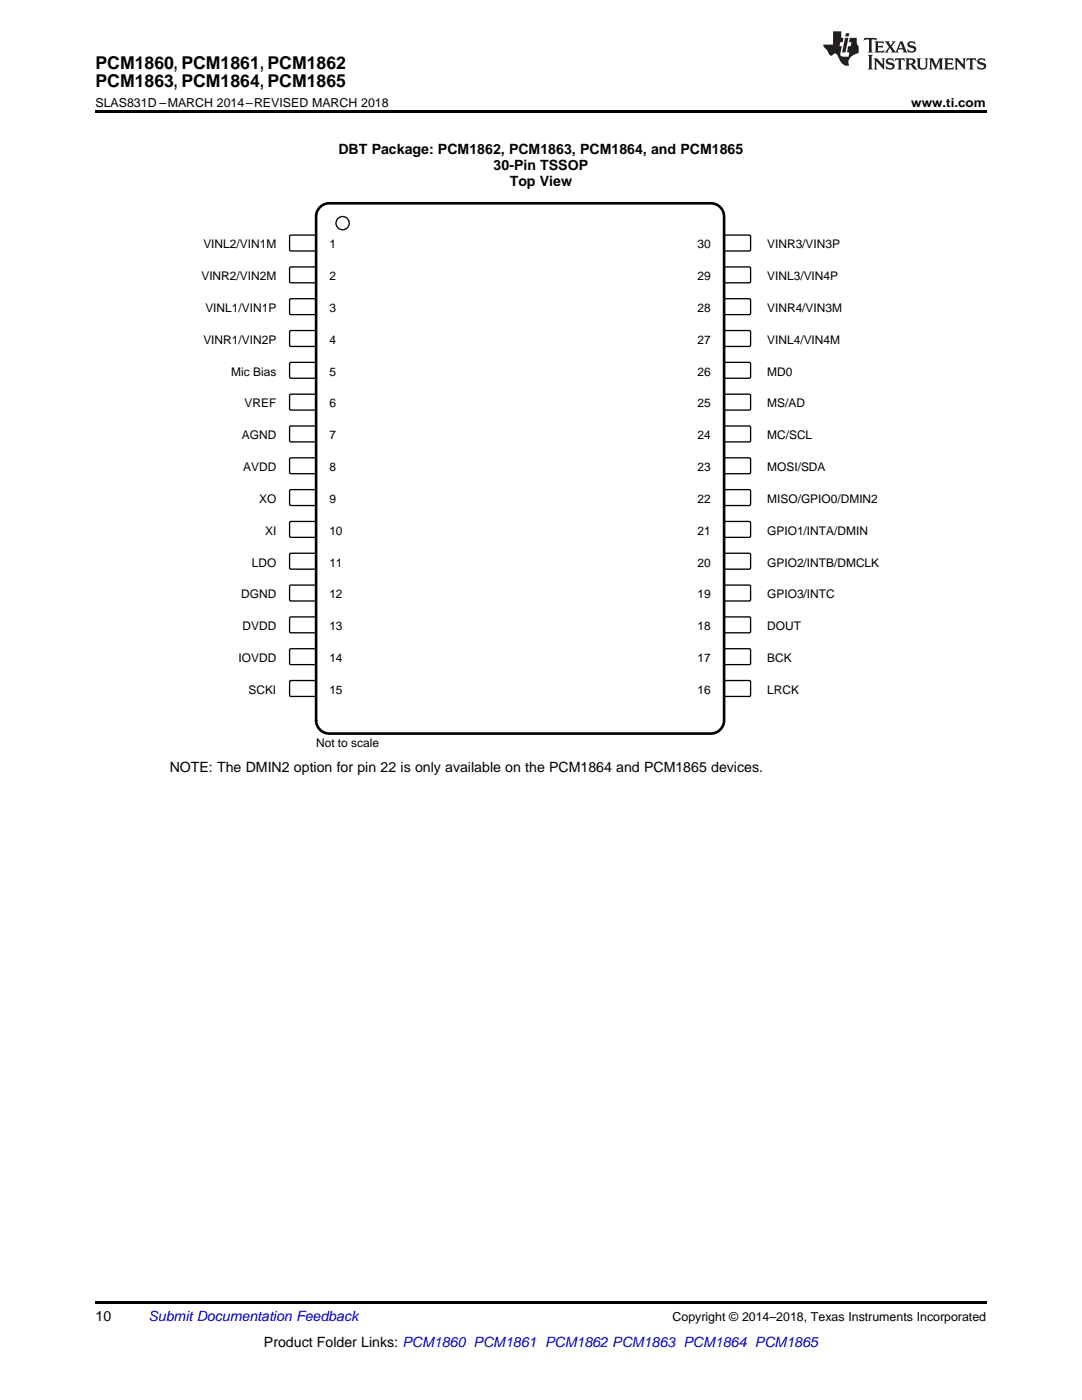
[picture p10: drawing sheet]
<svg xmlns="http://www.w3.org/2000/svg" width="216mm" height="279mm" viewBox="0 0 216 279" stroke-linecap="round" stroke-linejoin="round" font-family="sans-serif">
<defs><g id="words">
<g font-size="3.5">
<text x="19" y="13.8">PCM1860, PCM1861, PCM1862</text>
<text x="19" y="17.3">PCM1863, PCM1864, PCM1865</text>
</g>
<g font-size="2.8">
<text x="67.5" y="30.7">DBT Package: PCM1862, PCM1863, PCM1864, and PCM1865</text>
<text x="98.5" y="33.9">30-Pin TSSOP</text>
<text x="101.7" y="37">Top View</text>
<text x="33.9" y="154.2">NOTE: The DMIN2 option for pin 22 is only available on the PCM1864 and PCM1865 devices.</text>
<text x="19" y="263.6">10</text>
<text x="52.7" y="268.9">Product Folder Links: PCM1860 PCM1861 PCM1862 PCM1863 PCM1864 PCM1865</text>
</g>
<text font-size="2.8" fill="#0000c8" x="29.6" y="263.6">Submit Documentation Feedback</text>
<g font-size="2.5">
<text x="19" y="21.4">SLAS831D –MARCH 2014–REVISED MARCH 2018</text>
<text x="181.8" y="21.4">www.ti.com</text>
<text x="134.2" y="263.6">Copyright © 2014–2018, Texas Instruments Incorporated</text>
</g>
<g font-size="2.4">
<text x="40.6" y="49.6">VINL2/VIN1M</text>
<text x="65.7" y="49.6">1</text>
<text x="139.2" y="49.6">30</text>
<text x="153.1" y="49.6">VINR3/VIN3P</text>
<text x="40.2" y="55.9">VINR2/VIN2M</text>
<text x="65.7" y="55.9">2</text>
<text x="139.2" y="55.9">29</text>
<text x="153.1" y="55.9">VINL3/VIN4P</text>
<text x="41" y="62.3">VINL1/VIN1P</text>
<text x="65.7" y="62.3">3</text>
<text x="139.2" y="62.3">28</text>
<text x="153.1" y="62.3">VINR4/VIN3M</text>
<text x="40.6" y="68.6">VINR1/VIN2P</text>
<text x="65.7" y="68.6">4</text>
<text x="139.2" y="68.6">27</text>
<text x="153.1" y="68.6">VINL4/VIN4M</text>
<text x="46.1" y="75">Mic Bias</text>
<text x="65.7" y="75">5</text>
<text x="139.2" y="75">26</text>
<text x="153.1" y="75">MD0</text>
<text x="48.8" y="81.3">VREF</text>
<text x="65.7" y="81.3">6</text>
<text x="139.2" y="81.3">25</text>
<text x="153.1" y="81.3">MS/AD</text>
<text x="48.3" y="87.7">AGND</text>
<text x="65.7" y="87.7">7</text>
<text x="139.2" y="87.7">24</text>
<text x="153.1" y="87.7">MC/SCL</text>
<text x="48.5" y="94">AVDD</text>
<text x="65.7" y="94">8</text>
<text x="139.2" y="94">23</text>
<text x="153.1" y="94">MOSI/SDA</text>
<text x="51.7" y="100.4">XO</text>
<text x="65.7" y="100.4">9</text>
<text x="139.2" y="100.4">22</text>
<text x="153.1" y="100.4">MISO/GPIO0/DMIN2</text>
<text x="52.9" y="106.7">XI</text>
<text x="65.7" y="106.7">10</text>
<text x="139.2" y="106.7">21</text>
<text x="153.1" y="106.7">GPIO1/INTA/DMIN</text>
<text x="50.2" y="113.1">LDO</text>
<text x="65.7" y="113.1">11</text>
<text x="139.2" y="113.1">20</text>
<text x="153.1" y="113.1">GPIO2/INTB/DMCLK</text>
<text x="48.1" y="119.4">DGND</text>
<text x="65.7" y="119.4">12</text>
<text x="139.2" y="119.4">19</text>
<text x="153.1" y="119.4">GPIO3/INTC</text>
<text x="48.4" y="125.8">DVDD</text>
<text x="65.7" y="125.8">13</text>
<text x="139.2" y="125.8">18</text>
<text x="153.1" y="125.8">DOUT</text>
<text x="47.6" y="132.1">IOVDD</text>
<text x="65.7" y="132.1">14</text>
<text x="139.2" y="132.1">17</text>
<text x="153.1" y="132.1">BCK</text>
<text x="49.6" y="138.5">SCKI</text>
<text x="65.7" y="138.5">15</text>
<text x="139.2" y="138.5">16</text>
<text x="153.1" y="138.5">LRCK</text>
<text x="63.1" y="149">Not to scale</text>
</g>
</g></defs>
<path d="M19 259.7h177.8v.5h-177.8z" fill="#000"/>
<path d="M57.9 47h5l.2 .2-.1 2.8-.2 .1h-4.9l-.1-.3v-2.6z" fill-rule="evenodd" fill="#fff"/>
<path d="M57.9 47h5l.2 .2-.1 2.8-.2 .1h-4.9l-.1-.3v-2.6z" fill="none" stroke="#000" stroke-width=".26"/>
<path d="M144.5 47l.2-.1 4.9 .1 .2 .2-.1 2.8-.2 .1h-4.9l-.1-.3z" fill-rule="evenodd" fill="#fff"/>
<path d="M144.5 47l.2-.1 4.9 .1 .2 .2-.1 2.8-.2 .1h-4.9l-.1-.3z" fill="none" stroke="#000" stroke-width=".26"/>
<path d="M57.9 53.3h5l.2 .2-.1 2.8-.2 .1h-4.9l-.1-.2v-2.7z" fill-rule="evenodd" fill="#fff"/>
<path d="M57.9 53.3h5l.2 .2-.1 2.8-.2 .1h-4.9l-.1-.2v-2.7z" fill="none" stroke="#000" stroke-width=".26"/>
<path d="M144.5 53.4l.2-.1h4.9l.2 .2-.1 2.8-.2 .1h-4.9l-.1-.2z" fill-rule="evenodd" fill="#fff"/>
<path d="M144.5 53.4l.2-.1h4.9l.2 .2-.1 2.8-.2 .1h-4.9l-.1-.2z" fill="none" stroke="#000" stroke-width=".26"/>
<path d="M57.9 59.7h5l.2 .2-.1 2.8-.2 .1h-4.9l-.1-.3v-2.6z" fill-rule="evenodd" fill="#fff"/>
<path d="M57.9 59.7h5l.2 .2-.1 2.8-.2 .1h-4.9l-.1-.3v-2.6z" fill="none" stroke="#000" stroke-width=".26"/>
<path d="M144.5 59.7l.2-.1 4.9 .1 .2 .2-.1 2.8-.2 .1h-4.9l-.1-.3z" fill-rule="evenodd" fill="#fff"/>
<path d="M144.5 59.7l.2-.1 4.9 .1 .2 .2-.1 2.8-.2 .1h-4.9l-.1-.3z" fill="none" stroke="#000" stroke-width=".26"/>
<path d="M57.9 66h5l.2 .2-.1 2.8-.2 .1h-4.9l-.1-.2v-2.7z" fill-rule="evenodd" fill="#fff"/>
<path d="M57.9 66h5l.2 .2-.1 2.8-.2 .1h-4.9l-.1-.2v-2.7z" fill="none" stroke="#000" stroke-width=".26"/>
<path d="M144.5 66.1l.2-.1h4.9l.2 .2-.1 2.8-.2 .1h-4.9l-.1-.2z" fill-rule="evenodd" fill="#fff"/>
<path d="M144.5 66.1l.2-.1h4.9l.2 .2-.1 2.8-.2 .1h-4.9l-.1-.2z" fill="none" stroke="#000" stroke-width=".26"/>
<path d="M57.9 72.4h5l.2 .2-.1 2.8-.2 .1h-4.9l-.1-.3v-2.6z" fill-rule="evenodd" fill="#fff"/>
<path d="M57.9 72.4h5l.2 .2-.1 2.8-.2 .1h-4.9l-.1-.3v-2.6z" fill="none" stroke="#000" stroke-width=".26"/>
<path d="M144.5 72.4l.2-.1 4.9 .1 .2 .2-.1 2.8-.2 .1h-4.9l-.1-.3z" fill-rule="evenodd" fill="#fff"/>
<path d="M144.5 72.4l.2-.1 4.9 .1 .2 .2-.1 2.8-.2 .1h-4.9l-.1-.3z" fill="none" stroke="#000" stroke-width=".26"/>
<path d="M57.9 78.7h5l.2 .2-.1 2.8-.2 .1h-4.9l-.1-.2v-2.7z" fill-rule="evenodd" fill="#fff"/>
<path d="M57.9 78.7h5l.2 .2-.1 2.8-.2 .1h-4.9l-.1-.2v-2.7z" fill="none" stroke="#000" stroke-width=".26"/>
<path d="M144.5 78.8l.2-.1h4.9l.2 .2-.1 2.8-.2 .1h-4.9l-.1-.2z" fill-rule="evenodd" fill="#fff"/>
<path d="M144.5 78.8l.2-.1h4.9l.2 .2-.1 2.8-.2 .1h-4.9l-.1-.2z" fill="none" stroke="#000" stroke-width=".26"/>
<path d="M57.9 85.1h5l.2 .2-.1 2.8-.2 .1h-4.9l-.1-.3v-2.6z" fill-rule="evenodd" fill="#fff"/>
<path d="M57.9 85.1h5l.2 .2-.1 2.8-.2 .1h-4.9l-.1-.3v-2.6z" fill="none" stroke="#000" stroke-width=".26"/>
<path d="M144.5 85.1l.2-.1 4.9 .1 .2 .2-.1 2.8-.2 .1h-4.9l-.1-.3z" fill-rule="evenodd" fill="#fff"/>
<path d="M144.5 85.1l.2-.1 4.9 .1 .2 .2-.1 2.8-.2 .1h-4.9l-.1-.3z" fill="none" stroke="#000" stroke-width=".26"/>
<path d="M57.9 91.4h5l.2 .2-.1 2.8-.2 .1h-4.9l-.1-.2v-2.7z" fill-rule="evenodd" fill="#fff"/>
<path d="M57.9 91.4h5l.2 .2-.1 2.8-.2 .1h-4.9l-.1-.2v-2.7z" fill="none" stroke="#000" stroke-width=".26"/>
<path d="M144.5 91.5l.2-.1h4.9l.2 .2-.1 2.8-.2 .1h-4.9l-.1-.2z" fill-rule="evenodd" fill="#fff"/>
<path d="M144.5 91.5l.2-.1h4.9l.2 .2-.1 2.8-.2 .1h-4.9l-.1-.2z" fill="none" stroke="#000" stroke-width=".26"/>
<path d="M57.9 97.8h5l.2 .2-.1 2.8-.2 .1h-4.9l-.1-.3v-2.6z" fill-rule="evenodd" fill="#fff"/>
<path d="M57.9 97.8h5l.2 .2-.1 2.8-.2 .1h-4.9l-.1-.3v-2.6z" fill="none" stroke="#000" stroke-width=".26"/>
<path d="M144.5 97.8l.2-.1 4.9 .1 .2 .2-.1 2.8-.2 .1h-4.9l-.1-.3z" fill-rule="evenodd" fill="#fff"/>
<path d="M144.5 97.8l.2-.1 4.9 .1 .2 .2-.1 2.8-.2 .1h-4.9l-.1-.3z" fill="none" stroke="#000" stroke-width=".26"/>
<path d="M57.9 104.1h5l.2 .2-.1 2.8-.2 .1h-4.9l-.1-.2v-2.7z" fill-rule="evenodd" fill="#fff"/>
<path d="M57.9 104.1h5l.2 .2-.1 2.8-.2 .1h-4.9l-.1-.2v-2.7z" fill="none" stroke="#000" stroke-width=".26"/>
<path d="M144.5 104.2l.2-.1h4.9l.2 .2-.1 2.8-.2 .1h-4.9l-.1-.2z" fill-rule="evenodd" fill="#fff"/>
<path d="M144.5 104.2l.2-.1h4.9l.2 .2-.1 2.8-.2 .1h-4.9l-.1-.2z" fill="none" stroke="#000" stroke-width=".26"/>
<path d="M57.9 110.5h5l.2 .2-.1 2.8-.2 .1h-4.9l-.1-.3v-2.6z" fill-rule="evenodd" fill="#fff"/>
<path d="M57.9 110.5h5l.2 .2-.1 2.8-.2 .1h-4.9l-.1-.3v-2.6z" fill="none" stroke="#000" stroke-width=".26"/>
<path d="M144.5 110.5l.2-.1 4.9 .1 .2 .2-.1 2.8-.2 .1h-4.9l-.1-.3z" fill-rule="evenodd" fill="#fff"/>
<path d="M144.5 110.5l.2-.1 4.9 .1 .2 .2-.1 2.8-.2 .1h-4.9l-.1-.3z" fill="none" stroke="#000" stroke-width=".26"/>
<path d="M57.9 116.8h5l.2 .2-.1 2.8-.2 .1h-4.9l-.1-.2v-2.7z" fill-rule="evenodd" fill="#fff"/>
<path d="M57.9 116.8h5l.2 .2-.1 2.8-.2 .1h-4.9l-.1-.2v-2.7z" fill="none" stroke="#000" stroke-width=".26"/>
<path d="M144.5 116.9l.2-.1h4.9l.2 .2-.1 2.8-.2 .1h-4.9l-.1-.2z" fill-rule="evenodd" fill="#fff"/>
<path d="M144.5 116.9l.2-.1h4.9l.2 .2-.1 2.8-.2 .1h-4.9l-.1-.2z" fill="none" stroke="#000" stroke-width=".26"/>
<path d="M57.9 123.2h5l.2 .2-.1 2.8-.2 .1h-4.9l-.1-.3v-2.6z" fill-rule="evenodd" fill="#fff"/>
<path d="M57.9 123.2h5l.2 .2-.1 2.8-.2 .1h-4.9l-.1-.3v-2.6z" fill="none" stroke="#000" stroke-width=".26"/>
<path d="M144.5 123.2l.2-.1 4.9 .1 .2 .2-.1 2.8-.2 .1h-4.9l-.1-.3z" fill-rule="evenodd" fill="#fff"/>
<path d="M144.5 123.2l.2-.1 4.9 .1 .2 .2-.1 2.8-.2 .1h-4.9l-.1-.3z" fill="none" stroke="#000" stroke-width=".26"/>
<path d="M57.9 129.5h5l.2 .2-.1 2.8-.2 .1h-4.9l-.1-.2v-2.7z" fill-rule="evenodd" fill="#fff"/>
<path d="M57.9 129.5h5l.2 .2-.1 2.8-.2 .1h-4.9l-.1-.2v-2.7z" fill="none" stroke="#000" stroke-width=".26"/>
<path d="M144.5 129.6l.2-.1h4.9l.2 .2-.1 2.8-.2 .1h-4.9l-.1-.2z" fill-rule="evenodd" fill="#fff"/>
<path d="M144.5 129.6l.2-.1h4.9l.2 .2-.1 2.8-.2 .1h-4.9l-.1-.2z" fill="none" stroke="#000" stroke-width=".26"/>
<path d="M57.9 135.9h5l.2 .2-.1 2.8-.2 .1h-4.9l-.1-.3v-2.6z" fill-rule="evenodd" fill="#fff"/>
<path d="M57.9 135.9h5l.2 .2-.1 2.8-.2 .1h-4.9l-.1-.3v-2.6z" fill="none" stroke="#000" stroke-width=".26"/>
<path d="M144.5 135.9l.2-.1 4.9 .1 .2 .2-.1 2.8-.2 .1h-4.9l-.1-.3z" fill-rule="evenodd" fill="#fff"/>
<g fill="none" stroke="#000" stroke-width=".26">
<path d="M144.5 135.9l.2-.1 4.9 .1 .2 .2-.1 2.8-.2 .1h-4.9l-.1-.3z"/>
<circle cx="68.4" cy="44.5" r="1.32"/>
</g>
<path d="M64.1 41.1l1-.5h.6h76.1a2.64 2.64 0 0 1 2.7 2.6v100.6a2.64 2.64 0 0 1-2.7 2.6h-76.1a2.64 2.64 0 0 1-2.6-2.6v-100.6a2.64 2.64 0 0 1 1-2.1z" fill="none" stroke="#000" stroke-width=".53"/>
<path d="M19 22h177.8v.5h-177.8z" fill="#000"/>
<g fill="#231f20">
<path d="M172.5 7.6l-.1 .5 .4-.2h.6v.1v2.1l-.2 .4h.9l-.2-.4v-2.1l.1-.1h.5l.5 .2-.2-.5zM174.5 8.3l.2 .3v1.5l-.2 .4h1.8l.2-.6a1.04 1.04 0 0 1-1.3 .2v-.7h.6l.3 .2v-.6l-.3 .2h-.6v-.6l.8-.1 .4 .3-.2-.5zM176.5 8.3l.9 1.1-.9 1.1h.8l-.2-.2 .4-.7 .5 .7-.2 .2h1.5l-.2-.2 .2-.4h.9l.1 .4-.2 .2h1l-.3-.3-.7-1.9h-.5l-.9 2-.8-1 .9-1h-.8l.1 .3-.4 .5-.3-.6 .1-.2zM179.7 8.6l.4 1h-.7zM181.3 8.4a.63 .63 0 0 0-.2 .7 .63 .63 0 0 0 .6 .4l.6 .2 .1 .2a.75 .75 0 0 1-.7 .4 .75 .75 0 0 1-.6-.5l.1 .7 .1-.1a1.11 1.11 0 0 0 1.5-.6 1.13 1.13 0 0 0-1.2-.8l-.1-.4a1.04 1.04 0 0 1 1.2 .2l-.2-.5-.2 .1-.4-.2zM173.2 10.9l.2 .4v2.2l-.2 .4h1l-.3-.4v-2.2l.3-.4zM174.3 11.6l.3 .4v1.5l-.3 .4h.8l-.2-.4v-1.3l1.5 1.7v-1.9l.2-.4h-.7l.2 .4v.9l-1.1-1.3zM177 11.8a.62 .62 0 0 0-.2 .7 .62 .62 0 0 0 .6 .4l.6 .1 .1 .3a.76 .76 0 0 1-.7 .3 .76 .76 0 0 1-.7-.4l.2 .7 .1-.1a1.11 1.11 0 0 0 1.5-.6 1.13 1.13 0 0 0-1.2-.8l-.1-.4a1.04 1.04 0 0 1 1.2 .2l-.2-.6-.2 .1-.5-.1zM178.7 11.6l-.2 .6a.61 .61 0 0 1 .8-.3v1.6l-.2 .4h.9l-.2-.4v-1.6a.63 .63 0 0 1 .7 .3l-.1-.6zM180.6 11.6l.3 .4v1.5l-.3 .4h1l-.2-.2-.1-.8 .6 .2a.76 .76 0 0 0 1.2 .7l-1-1a.58 .58 0 0 0 .6-.5 .58 .58 0 0 0-.5-.6zM181.4 11.9h.1a.45 .45 0 0 1 .5 .1 .45 .45 0 0 1 .1 .5l-.8 .2zM182.9 11.6l.2 .2a2.17 2.17 0 0 0 .3 1.9 .99 .99 0 0 0 1.6-.6v-1.1l.2-.4h-.7l.2 .2a1.92 1.92 0 0 1-.2 1.8 .6 .6 0 0 1-.9-.5v-1.1l.2-.4zM185.4 11.6l.2 .4v1.5l-.2 .4h.7l-.2-.4v-1.4l.8 1.8 .8-1.8v1.4l-.2 .4h.9l-.2-.4v-1.5l.2-.4h-.8l-.6 1.5-.6-1.5zM188.4 11.6l.2 .4v1.5l-.2 .4h1.8l.1-.6a1.04 1.04 0 0 1-1.2 .1v-.6h.5l.4 .2v-.6l-.4 .2h-.5v-.7h.8l.3 .3-.1-.6zM190.5 11.6l.2 .4v1.5l-.2 .4h.7l-.2-.4v-1.3l1.5 1.7v-1.9l.2-.4h-.7l.2 .4v.9l-1.1-1.3zM192.9 11.6l-.1 .6a.61 .61 0 0 1 .7-.3l.1 1.6-.3 .4h1l-.3-.4 .1-1.6a.63 .63 0 0 1 .7 .3l-.1-.6zM195.2 11.8a.62 .62 0 0 0-.2 .7 .62 .62 0 0 0 .6 .4l.6 .1 .1 .3a.76 .76 0 0 1-.7 .3 .76 .76 0 0 1-.6-.4l.1 .7 .1-.1a1.11 1.11 0 0 0 1.6-.6 1.13 1.13 0 0 0-1.3-.8l-.1-.4a1.04 1.04 0 0 1 1.2 .2l-.1-.6-.2 .1-.5-.1z"/>
<path d="M166.2 6.3v2.6h-1.9v.4l.8 .9a.91 .91 0 0 0 1 .8 .56 .56 0 0 1 .5-.3 .56 .56 0 0 1 .5 .3l.4 .8a1.53 1.53 0 0 0 1.9 1.2 1.54 1.54 0 0 1 1-2.1l.9-.3v-1.4a1.52 1.52 0 0 1-.4-1.6h-1.3l-.2 .8h.5l-.2 .8h-.5l-.1 1v.2l.4 .1-.2 .8a1.93 1.93 0 0 1-1.6-.3l.3-1.8h-.5l.2-.8h.4l.2-.8h-.4v-1.3zM168.6 7.6l-.6 2.9h.7l.6-2.9zM168.8 6.6l-.1 .7h.6l.2-.7z"/>
</g>
<use href="#words"/>
</svg>
